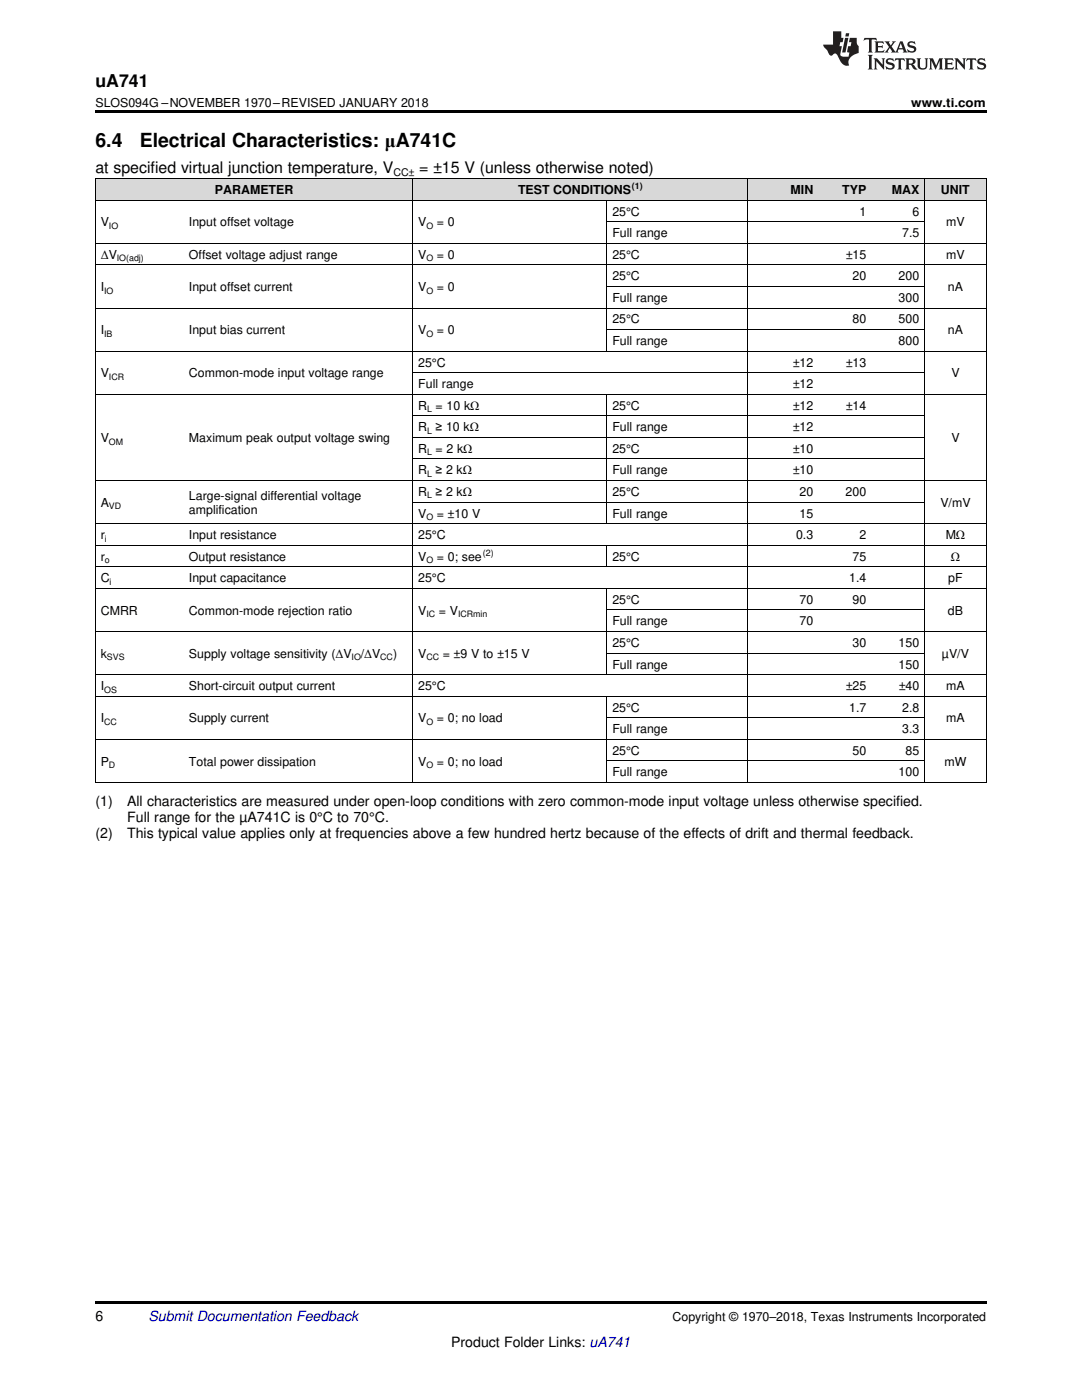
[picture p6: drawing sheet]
<svg xmlns="http://www.w3.org/2000/svg" width="216mm" height="279mm" viewBox="0 0 216 279" stroke-linecap="round" stroke-linejoin="round" font-family="sans-serif">
<defs><g id="words">
<g font-size="3.9">
<text x="19" y="29.3">6.4</text>
<text x="27.9" y="29.3">Electrical Characteristics: μA741C</text>
</g>
<text font-size="3.5" x="19" y="17.3">uA741</text>
<g font-size="3.2">
<text x="19" y="34.4">at specified virtual junction temperature, V</text>
<text x="83.6" y="34.4">= ±15 V (unless otherwise noted)</text>
</g>
<g font-size="2.8">
<text x="19" y="160.8">(1)</text>
<text x="25.4" y="160.8">All characteristics are measured under open-loop conditions with zero common-mode input voltage unless otherwise specified.</text>
<text x="19" y="167.1">(2)</text>
<text x="25.4" y="167.1">This typical value applies only at frequencies above a few hundred hertz because of the effects of drift and thermal feedback.</text>
<text x="25.4" y="164">Full range for the µA741C is 0°C to 70°C.</text>
<text x="19" y="263.6">6</text>
<text x="90" y="268.9">Product Folder Links: uA741</text>
</g>
<text font-size="2.8" fill="#0000c8" x="29.6" y="263.6">Submit Documentation Feedback</text>
<g font-size="2.5">
<text x="19" y="21.4">SLOS094G –NOVEMBER 1970–REVISED JANUARY 2018</text>
<text x="181.8" y="21.4">www.ti.com</text>
<text x="42.9" y="38.7">PARAMETER</text>
<text x="103.4" y="38.7">TEST CONDITIONS</text>
<text x="157.8" y="38.7">MIN</text>
<text x="168.1" y="38.7">TYP</text>
<text x="177.9" y="38.7">MAX</text>
<text x="187.7" y="38.7">UNIT</text>
<text x="20.1" y="45.2">V</text>
<text x="37.7" y="45.2">Input offset voltage</text>
<text x="83.5" y="45.2">V</text>
<text x="87.2" y="45.2">= 0</text>
<text x="122.2" y="43">25°C</text>
<text x="122.2" y="47.3">Full range</text>
<text x="171.5" y="43">1</text>
<text x="180" y="47.3">7.5</text>
<text x="182.1" y="43">6</text>
<text x="188.8" y="45.2">mV</text>
<text x="20.1" y="51.6">ΔV</text>
<text x="37.7" y="51.6">Offset voltage adjust range</text>
<text x="83.5" y="51.6">V</text>
<text x="87.2" y="51.6">= 0</text>
<text x="122.2" y="51.6">25°C</text>
<text x="168.8" y="51.6">±15</text>
<text x="188.8" y="51.6">mV</text>
<text x="20.1" y="58.1">I</text>
<text x="37.7" y="58.1">Input offset current</text>
<text x="83.5" y="58.1">V</text>
<text x="87.2" y="58.1">= 0</text>
<text x="122.2" y="56">25°C</text>
<text x="170.1" y="56">20</text>
<text x="179.3" y="56">200</text>
<text x="189.1" y="58.1">nA</text>
<text x="122.2" y="60.3">Full range</text>
<text x="122.2" y="64.6">25°C</text>
<text x="170.1" y="64.6">80</text>
<text x="179.3" y="64.6">500</text>
<text x="179.3" y="60.3">300</text>
<text x="20.1" y="66.7">I</text>
<text x="37.7" y="66.7">Input bias current</text>
<text x="83.5" y="66.7">V</text>
<text x="87.2" y="66.7">= 0</text>
<text x="122.2" y="68.9">Full range</text>
<text x="179.3" y="68.9">800</text>
<text x="189.1" y="66.7">nA</text>
<text x="20.1" y="75.3">V</text>
<text x="37.7" y="75.3">Common-mode input voltage range</text>
<text x="83.5" y="73.2">25°C</text>
<text x="83.5" y="77.5">Full range</text>
<text x="158.2" y="73.2">±12</text>
<text x="158.2" y="77.5">±12</text>
<text x="168.8" y="73.2">±13</text>
<text x="189.8" y="75.3">V</text>
<text x="83.5" y="81.8">R = 10 kΩ</text>
<text x="122.2" y="81.8">25°C</text>
<text x="158.2" y="81.8">±12</text>
<text x="168.8" y="81.8">±14</text>
<text x="20.1" y="88.2">V</text>
<text x="37.7" y="88.2">Maximum peak output voltage swing</text>
<text x="83.5" y="86.1">R ≥ 10 kΩ</text>
<text x="122.2" y="86.1">Full range</text>
<text x="158.2" y="86.1">±12</text>
<text x="189.8" y="88.2">V</text>
<text x="83.5" y="90.4">R = 2 kΩ</text>
<text x="83.5" y="94.7">R ≥ 2 kΩ</text>
<text x="122.2" y="94.7">Full range</text>
<text x="122.2" y="90.4">25°C</text>
<text x="158.2" y="94.7">±10</text>
<text x="158.2" y="90.4">±10</text>
<text x="20.1" y="101.1">A</text>
<text x="37.7" y="99.7">Large-signal differential voltage</text>
<text x="83.5" y="99">R ≥ 2 kΩ</text>
<text x="122.2" y="99">25°C</text>
<text x="159.6" y="99">20</text>
<text x="168.7" y="99">200</text>
<text x="187.6" y="101.1">V/mV</text>
<text x="20.1" y="107.6">r</text>
<text x="37.7" y="102.6">amplification</text>
<text x="37.7" y="107.6">Input resistance</text>
<text x="83.5" y="107.6">25°C</text>
<text x="83.5" y="103.3">V</text>
<text x="87.2" y="103.3">= ±10 V</text>
<text x="122.2" y="103.3">Full range</text>
<text x="158.9" y="107.6">0.3</text>
<text x="159.6" y="103.3">15</text>
<text x="171.5" y="107.6">2</text>
<text x="188.7" y="107.6">MΩ</text>
<text x="20.1" y="111.9">r</text>
<text x="37.7" y="111.9">Output resistance</text>
<text x="83.5" y="111.9">V</text>
<text x="87.2" y="111.9">= 0; see</text>
<text x="122.2" y="111.9">25°C</text>
<text x="170.1" y="111.9">75</text>
<text x="189.7" y="111.9">Ω</text>
<text x="20.1" y="116.2">C</text>
<text x="37.7" y="116.2">Input capacitance</text>
<text x="83.5" y="116.2">25°C</text>
<text x="169.4" y="116.2">1.4</text>
<text x="189.2" y="116.2">pF</text>
<text x="20.1" y="122.7">CMRR</text>
<text x="37.7" y="122.7">Common-mode rejection ratio</text>
<text x="83.5" y="122.7">V</text>
<text x="87.6" y="122.7">= V</text>
<text x="122.2" y="120.5">25°C</text>
<text x="122.2" y="124.8">Full range</text>
<text x="159.6" y="124.8">70</text>
<text x="159.6" y="120.5">70</text>
<text x="170.1" y="120.5">90</text>
<text x="189.1" y="122.7">dB</text>
<text x="20.1" y="131.3">k</text>
<text x="37.7" y="131.3">Supply voltage sensitivity (ΔV</text>
<text x="72" y="131.3">/ΔV</text>
<text x="78.4" y="131.3">)</text>
<text x="83.5" y="131.3">V</text>
<text x="88.4" y="131.3">= ±9 V to ±15 V</text>
<text x="122.2" y="129.1">25°C</text>
<text x="170.1" y="129.1">30</text>
<text x="179.3" y="129.1">150</text>
<text x="188" y="131.3">µV/V</text>
<text x="20.1" y="137.7">I</text>
<text x="37.7" y="137.7">Short-circuit output current</text>
<text x="83.5" y="137.7">25°C</text>
<text x="122.2" y="133.4">Full range</text>
<text x="168.8" y="137.7">±25</text>
<text x="179.3" y="133.4">150</text>
<text x="179.4" y="137.7">±40</text>
<text x="188.8" y="137.7">mA</text>
<text x="122.2" y="142">25°C</text>
<text x="169.4" y="142">1.7</text>
<text x="180" y="142">2.8</text>
<text x="20.1" y="144.2">I</text>
<text x="37.7" y="144.2">Supply current</text>
<text x="83.5" y="144.2">V</text>
<text x="87.2" y="144.2">= 0; no load</text>
<text x="122.2" y="146.3">Full range</text>
<text x="180" y="146.3">3.3</text>
<text x="188.8" y="144.2">mA</text>
<text x="20.1" y="152.8">P</text>
<text x="37.7" y="152.8">Total power dissipation</text>
<text x="83.5" y="152.8">V</text>
<text x="87.2" y="152.8">= 0; no load</text>
<text x="122.2" y="150.6">25°C</text>
<text x="122.2" y="154.9">Full range</text>
<text x="170.1" y="150.6">50</text>
<text x="179.3" y="154.9">100</text>
<text x="180.7" y="150.6">85</text>
<text x="188.5" y="152.8">mW</text>
<text x="134.2" y="263.6">Copyright © 1970–2018, Texas Instruments Incorporated</text>
</g>
<text font-size="2.1" x="78.5" y="35.1">CC±</text>
<g font-size="1.8">
<text x="126.1" y="37.7">(1)</text>
<text x="21.7" y="45.7">IO</text>
<text x="85.1" y="45.7">O</text>
<text x="23.3" y="52.1">IO(adj)</text>
<text x="85.1" y="52.1">O</text>
<text x="20.8" y="58.6">IO</text>
<text x="85.1" y="58.6">O</text>
<text x="20.8" y="67.2">IB</text>
<text x="85.1" y="67.2">O</text>
<text x="21.7" y="75.8">ICR</text>
<text x="85.2" y="82.3">L</text>
<text x="21.7" y="88.7">OM</text>
<text x="85.2" y="86.6">L</text>
<text x="85.2" y="90.9">L</text>
<text x="85.2" y="95.2">L</text>
<text x="21.7" y="101.6">VD</text>
<text x="85.2" y="99.5">L</text>
<text x="85.1" y="103.8">O</text>
<text x="20.9" y="112.4">o</text>
<text x="20.9" y="108.1">i</text>
<text x="85.1" y="112.4">O</text>
<text x="96.3" y="110.9">(2)</text>
<text x="21.9" y="116.7">i</text>
<text x="85.1" y="123.2">IC</text>
<text x="91.4" y="123.2">ICRmin</text>
<text x="21.3" y="131.8">SVS</text>
<text x="70.2" y="131.8">IO</text>
<text x="75.9" y="131.8">CC</text>
<text x="85.1" y="131.8">CC</text>
<text x="20.8" y="138.2">OS</text>
<text x="20.8" y="144.7">CC</text>
<text x="85.1" y="144.7">O</text>
<text x="21.7" y="153.3">D</text>
<text x="85.1" y="153.3">O</text>
</g>
</g></defs>
<g fill="#d8d8d8">
<path d="M19.1 35.7h17.6v4.3h-17.6z"/>
<path d="M36.7 35.7h45.7v4.3h-45.7z"/>
<path d="M82.4 35.7h38.7v4.3h-38.7z"/>
<path d="M121.1 35.7h28.2v4.3h-28.2z"/>
<path d="M149.3 35.7h14.1v4.3h-14.1z"/>
<path d="M163.4 35.7h10.6v4.3h-10.6z"/>
<path d="M174 35.7h10.5v4.3h-10.5z"/>
<path d="M184.5 35.7h12.3v4.3h-12.3z"/>
</g>
<path d="M19.1 22h177.8v.5h-177.8zM19.1 156.2h.1zM82.3 156.2h.1zM121 156.2h.1zM149.2 156.2h.1zM163.3 156.2h.1zM173.8 156.2h.2zM184.4 156.2h.1zM196.7 156.2h.1zM19.1 259.7h177.8v.5h-177.8z" fill="#000"/>
<g fill="none" stroke="#000" stroke-width=".2">
<path d="M19.1 40h177.7M19.1 35.6h177.7M19.1 35.7v120.5M82.4 35.7v120.5M121.1 40v30.1M149.2 35.7v120.5M184.4 35.7v120.5M196.8 35.7v120.5M19.1 52.9h177.7M19.1 48.6h177.7M121.1 57.2h63.4M121.1 44.3h63.4"/>
<path d="M19.1 78.7h177.7M19.1 70.1h177.7M19.1 61.5h177.7M82.4 74.4h102.1M121.1 78.7v25.9M121.1 65.8h63.4M19.1 95.9h177.7M82.4 91.6h102.1M82.4 87.3h102.1M82.4 83h102.1M19.1 117.4h177.7M19.1 113.1h177.7"/>
<path d="M19.1 108.8h177.7M19.1 104.5h177.7M82.4 100.2h102.1M121.1 108.8v4.4M121.1 117.4v17.3M19.1 138.9h177.7M19.1 134.6h177.7M19.1 126h177.7M121.1 139v17.2M121.1 130.3h63.4M121.1 121.7h63.4M19.1 156.2h177.7"/>
<path d="M19.1 147.5h177.7M121.1 151.9h63.4M121.1 143.2h63.4"/>
</g>
<g fill="#221f1f">
<path d="M172.5 7.6l-.1 .5 .4-.2h.6v.1v2.1l-.2 .4h.9l-.2-.4v-2.1l.1-.1h.5l.5 .2-.2-.5zM174.5 8.3l.2 .3v1.5l-.2 .4h1.8l.2-.6a1.04 1.04 0 0 1-1.3 .2v-.7h.6l.3 .2v-.6l-.3 .2h-.6v-.6l.8-.1 .4 .3-.2-.5zM176.5 8.3l.9 1.1-.9 1.1h.8l-.2-.2 .4-.7 .5 .7-.2 .2h1.5l-.2-.2 .2-.4h.9l.1 .4-.2 .2h1l-.3-.3-.7-1.9h-.5l-.9 2-.8-1 .9-1h-.8l.1 .3-.4 .5-.3-.6 .1-.2zM179.7 8.6l.4 1h-.7zM181.3 8.4a.63 .63 0 0 0-.2 .7 .63 .63 0 0 0 .6 .4l.6 .2 .1 .2a.75 .75 0 0 1-.7 .4 .75 .75 0 0 1-.6-.5l.1 .7 .1-.1a1.11 1.11 0 0 0 1.5-.6 1.13 1.13 0 0 0-1.2-.8l-.1-.4a1.04 1.04 0 0 1 1.2 .2l-.2-.5-.2 .1-.4-.2zM173.2 10.9l.2 .4v2.2l-.2 .4h1l-.3-.4v-2.2l.3-.4zM174.3 11.6l.3 .4v1.5l-.3 .4h.8l-.2-.4v-1.3l1.5 1.7v-1.9l.2-.4h-.7l.2 .4v.9l-1.1-1.3zM177 11.8a.62 .62 0 0 0-.2 .7 .62 .62 0 0 0 .6 .4l.6 .1 .1 .3a.76 .76 0 0 1-.7 .3 .76 .76 0 0 1-.7-.4l.2 .7 .1-.1a1.11 1.11 0 0 0 1.5-.6 1.13 1.13 0 0 0-1.2-.8l-.1-.4a1.04 1.04 0 0 1 1.2 .2l-.2-.6-.2 .1-.5-.1zM178.7 11.6l-.2 .6a.61 .61 0 0 1 .8-.3v1.6l-.2 .4h.9l-.2-.4v-1.6a.63 .63 0 0 1 .7 .3l-.1-.6zM180.6 11.6l.3 .4v1.5l-.3 .4h1l-.2-.2-.1-.8 .6 .2a.76 .76 0 0 0 1.2 .7l-1-1a.58 .58 0 0 0 .6-.5 .58 .58 0 0 0-.5-.6zM181.4 11.9h.1a.45 .45 0 0 1 .5 .1 .45 .45 0 0 1 .1 .5l-.8 .2zM182.9 11.6l.2 .2a2.17 2.17 0 0 0 .3 1.9 .99 .99 0 0 0 1.6-.6v-1.1l.2-.4h-.7l.2 .2a1.92 1.92 0 0 1-.2 1.8 .6 .6 0 0 1-.9-.5v-1.1l.2-.4zM185.4 11.6l.2 .4v1.5l-.2 .4h.7l-.2-.4v-1.4l.8 1.8 .8-1.8v1.4l-.2 .4h.9l-.2-.4v-1.5l.2-.4h-.8l-.6 1.5-.6-1.5zM188.4 11.6l.2 .4v1.5l-.2 .4h1.8l.1-.6a1.04 1.04 0 0 1-1.2 .1v-.6h.5l.4 .2v-.6l-.4 .2h-.5v-.7h.8l.3 .3-.1-.6zM190.5 11.6l.2 .4v1.5l-.2 .4h.7l-.2-.4v-1.3l1.5 1.7v-1.9l.2-.4h-.7l.2 .4v.9l-1.1-1.3zM192.9 11.6l-.1 .6a.61 .61 0 0 1 .7-.3l.1 1.6-.3 .4h1l-.3-.4 .1-1.6a.63 .63 0 0 1 .7 .3l-.1-.6zM195.2 11.8a.62 .62 0 0 0-.2 .7 .62 .62 0 0 0 .6 .4l.6 .1 .1 .3a.76 .76 0 0 1-.7 .3 .76 .76 0 0 1-.6-.4l.1 .7 .1-.1a1.11 1.11 0 0 0 1.6-.6 1.13 1.13 0 0 0-1.3-.8l-.1-.4a1.04 1.04 0 0 1 1.2 .2l-.1-.6-.2 .1-.5-.1z"/>
<path d="M166.2 6.3v2.6h-1.9v.4l.8 .9a.91 .91 0 0 0 1 .8 .56 .56 0 0 1 .5-.3 .56 .56 0 0 1 .5 .3l.4 .8a1.53 1.53 0 0 0 1.9 1.2 1.54 1.54 0 0 1 1-2.1l.9-.3v-1.4a1.52 1.52 0 0 1-.4-1.6h-1.3l-.2 .8h.5l-.2 .8h-.5l-.1 1v.2l.4 .1-.2 .8a1.93 1.93 0 0 1-1.6-.3l.3-1.8h-.5l.2-.8h.4l.2-.8h-.4v-1.3zM168.6 7.6l-.6 2.9h.7l.6-2.9zM168.8 6.6l-.1 .7h.6l.2-.7z"/>
</g>
<use href="#words"/>
</svg>
